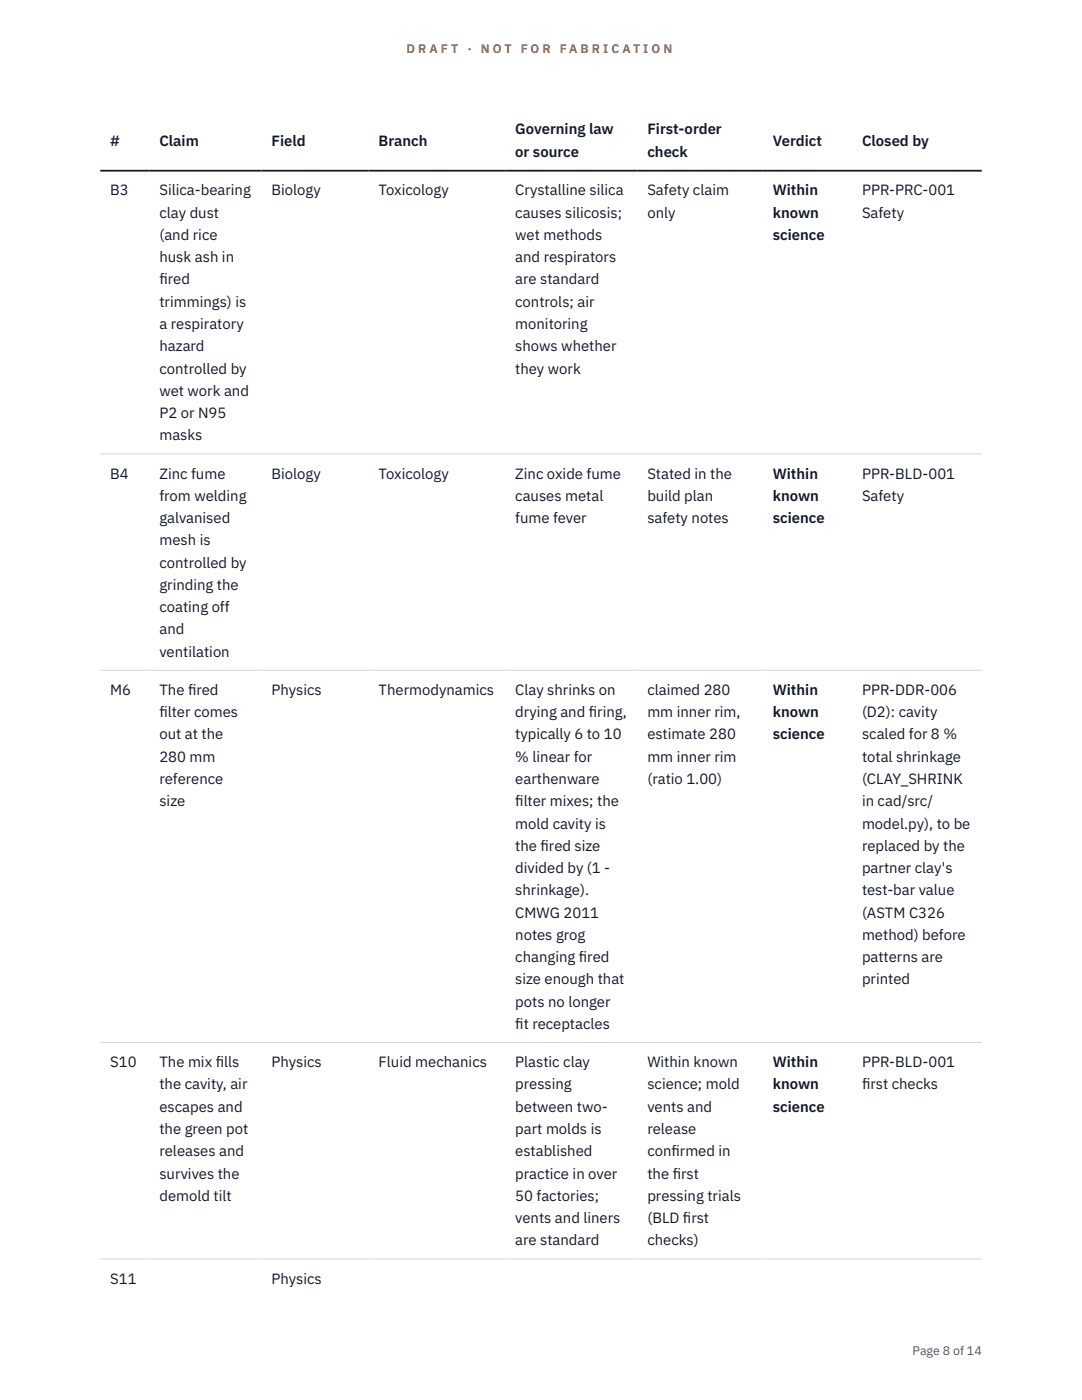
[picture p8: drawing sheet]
<svg xmlns="http://www.w3.org/2000/svg" width="216mm" height="279mm" viewBox="0 0 216 279" stroke-linecap="round" stroke-linejoin="round" font-family="sans-serif">
<defs><g id="words">
<g font-size="3" fill="#111827">
<text x="22" y="29.1">#</text>
<text x="31.8" y="29.1">Claim</text>
<text x="54.2" y="29.1">Field</text>
<text x="75.6" y="29.1">Branch</text>
<text x="102.8" y="26.8">Governing law</text>
<text x="129.2" y="26.8">First-order</text>
<text x="154.2" y="29.1">Verdict</text>
<text x="172" y="29.1">Closed by</text>
<text x="102.8" y="31.3">or source</text>
<text x="129.2" y="31.3">check</text>
<text x="22" y="39">B3</text>
<text x="31.8" y="39">Silica-bearing</text>
<text x="54.2" y="39">Biology</text>
<text x="75.6" y="39">Toxicology</text>
<text x="102.8" y="39">Crystalline silica</text>
<text x="129.2" y="39">Safety claim</text>
<text x="154.2" y="39">Within</text>
<text x="172" y="39">PPR-PRC-001</text>
<text x="31.8" y="43.4">clay dust</text>
<text x="31.8" y="47.9">(and rice</text>
<text x="102.8" y="43.4">causes silicosis;</text>
<text x="102.8" y="47.9">wet methods</text>
<text x="129.2" y="43.4">only</text>
<text x="154.2" y="43.4">known</text>
<text x="154.2" y="47.9">science</text>
<text x="172" y="43.4">Safety</text>
<text x="31.8" y="52.3">husk ash in</text>
<text x="102.8" y="52.3">and respirators</text>
<text x="31.8" y="56.8">f</text>
<text x="31.8" y="56.8">ired</text>
<text x="102.8" y="56.8">are standard</text>
<text x="31.8" y="61.2">trimmings) is</text>
<text x="31.8" y="65.7">a respiratory</text>
<text x="102.8" y="61.2">controls; air</text>
<text x="102.8" y="65.7">monitoring</text>
<text x="31.8" y="70.1">hazard</text>
<text x="102.8" y="70.1">shows whether</text>
<text x="31.8" y="74.5">controlled by</text>
<text x="102.8" y="74.5">they work</text>
<text x="31.8" y="79">wet work and</text>
<text x="31.8" y="83.4">P2 or N95</text>
<text x="31.8" y="87.9">masks</text>
<text x="22" y="95.5">B4</text>
<text x="31.8" y="95.5">Zinc fume</text>
<text x="54.2" y="95.5">Biology</text>
<text x="75.6" y="95.5">Toxicology</text>
<text x="102.8" y="95.5">Zinc oxide fume</text>
<text x="129.2" y="95.5">Stated in the</text>
<text x="154.2" y="95.5">Within</text>
<text x="172" y="95.5">PPR-BLD-001</text>
<text x="31.8" y="99.9">from welding</text>
<text x="102.8" y="99.9">causes metal</text>
<text x="129.2" y="99.9">build plan</text>
<text x="154.2" y="99.9">known</text>
<text x="172" y="99.9">Safety</text>
<text x="31.8" y="104.4">galvanised</text>
<text x="102.8" y="104.4">fume fever</text>
<text x="129.2" y="104.4">safety notes</text>
<text x="154.2" y="104.4">science</text>
<text x="31.8" y="108.8">mesh is</text>
<text x="31.8" y="113.3">controlled by</text>
<text x="31.8" y="117.7">grinding the</text>
<text x="31.8" y="122.2">coating off</text>
<text x="31.8" y="126.6">and</text>
<text x="31.8" y="131.1">ventilation</text>
<text x="22" y="138.7">M6</text>
<text x="31.8" y="138.7">The f</text>
<text x="31.8" y="143.1">f</text>
<text x="31.8" y="143.1">ilter comes</text>
<text x="37.5" y="138.7">ired</text>
<text x="54.2" y="138.7">Physics</text>
<text x="75.6" y="138.7">Thermodynamics</text>
<text x="102.8" y="138.7">Clay shrinks on</text>
<text x="102.8" y="143.1">drying and f</text>
<text x="117.5" y="143.1">iring,</text>
<text x="129.2" y="138.7">claimed 280</text>
<text x="129.2" y="143.1">mm inner rim,</text>
<text x="154.2" y="138.7">Within</text>
<text x="154.2" y="143.1">known</text>
<text x="172" y="138.7">PPR-DDR-006</text>
<text x="172" y="143.1">(D2): cavity</text>
<text x="31.8" y="147.6">out at the</text>
<text x="102.8" y="147.6">typically 6 to 10</text>
<text x="129.2" y="147.6">estimate 280</text>
<text x="154.2" y="147.6">science</text>
<text x="172" y="147.6">scaled for 8 %</text>
<text x="31.8" y="152">280 mm</text>
<text x="102.8" y="152">% linear for</text>
<text x="129.2" y="152">mm inner rim</text>
<text x="172" y="152">total shrinkage</text>
<text x="31.8" y="156.5">reference</text>
<text x="31.8" y="160.9">size</text>
<text x="102.8" y="156.5">earthenware</text>
<text x="102.8" y="160.9">f</text>
<text x="102.8" y="160.9">ilter mixes; the</text>
<text x="129.2" y="156.5">(ratio 1.00)</text>
<text x="172" y="156.5">(CLAY_SHRINK</text>
<text x="172" y="160.9">in cad/src/</text>
<text x="102.8" y="165.4">mold cavity is</text>
<text x="172" y="165.4">model.py), to be</text>
<text x="102.8" y="169.8">the f</text>
<text x="107.9" y="169.8">ired size</text>
<text x="172" y="169.8">replaced by the</text>
<text x="102.8" y="174.2">divided by (1 -</text>
<text x="102.8" y="178.7">shrinkage).</text>
<text x="172" y="174.2">partner clay's</text>
<text x="172" y="178.7">test-bar value</text>
<text x="102.8" y="183.1">CMWG 2011</text>
<text x="172" y="183.1">(ASTM C326</text>
<text x="102.8" y="187.6">notes grog</text>
<text x="172" y="187.6">method) before</text>
<text x="102.8" y="192">changing f</text>
<text x="102.8" y="196.5">size enough that</text>
<text x="115.5" y="192">ired</text>
<text x="172" y="192">patterns are</text>
<text x="172" y="196.5">printed</text>
<text x="102.8" y="200.9">pots no longer</text>
<text x="102.8" y="205.4">f</text>
<text x="102.8" y="205.4">it receptacles</text>
<text x="22" y="213">S10</text>
<text x="31.8" y="213">The mix f</text>
<text x="43" y="213">ills</text>
<text x="54.2" y="213">Physics</text>
<text x="75.6" y="213">Fluid mechanics</text>
<text x="102.8" y="213">Plastic clay</text>
<text x="129.2" y="213">Within known</text>
<text x="154.2" y="213">Within</text>
<text x="172" y="213">PPR-BLD-001</text>
<text x="31.8" y="217.4">the cavity, air</text>
<text x="31.8" y="221.9">escapes and</text>
<text x="102.8" y="217.4">pressing</text>
<text x="102.8" y="221.9">between two-</text>
<text x="129.2" y="217.4">science; mold</text>
<text x="129.2" y="221.9">vents and</text>
<text x="154.2" y="217.4">known</text>
<text x="154.2" y="221.9">science</text>
<text x="172" y="217.4">f</text>
<text x="172" y="217.4">irst checks</text>
<text x="31.8" y="226.3">the green pot</text>
<text x="102.8" y="226.3">part molds is</text>
<text x="129.2" y="226.3">release</text>
<text x="31.8" y="230.8">releases and</text>
<text x="102.8" y="230.8">established</text>
<text x="129.2" y="230.8">conf</text>
<text x="134" y="230.8">irmed in</text>
<text x="31.8" y="235.2">survives the</text>
<text x="31.8" y="239.7">demold tilt</text>
<text x="102.8" y="235.2">practice in over</text>
<text x="102.8" y="239.7">50 factories;</text>
<text x="129.2" y="235.2">the f</text>
<text x="129.2" y="239.7">pressing trials</text>
<text x="134.2" y="235.2">irst</text>
<text x="102.8" y="244.1">vents and liners</text>
<text x="129.2" y="244.1">(BLD f</text>
<text x="136.3" y="244.1">irst</text>
<text x="102.8" y="248.5">are standard</text>
<text x="129.2" y="248.5">checks)</text>
<text x="22" y="256.2">S11</text>
<text x="54.2" y="256.2">Physics</text>
</g>
<g font-size="2.5" fill="#b45309">
<text x="81.1" y="10.5">D R A F T</text>
<text x="93.3" y="10.5">·</text>
<text x="95.9" y="10.5">N O T</text>
<text x="103.9" y="10.5">F O R</text>
<text x="111.7" y="10.5">F A B R I C A T I O N</text>
</g>
<text font-size="2.5" fill="#4b5563" x="182.1" y="270.3">Page 8 of 14</text>
</g></defs>
<path d="M20 90.6h175.9M20 133.8h175.9M20 208.1h175.9M20 251.2h175.9" fill="none" stroke="#d1d5db" stroke-width=".2"/>
<path d="M20 34.1h175.9" fill="none" stroke="#111827" stroke-width=".35"/>
<use href="#words"/>
</svg>
